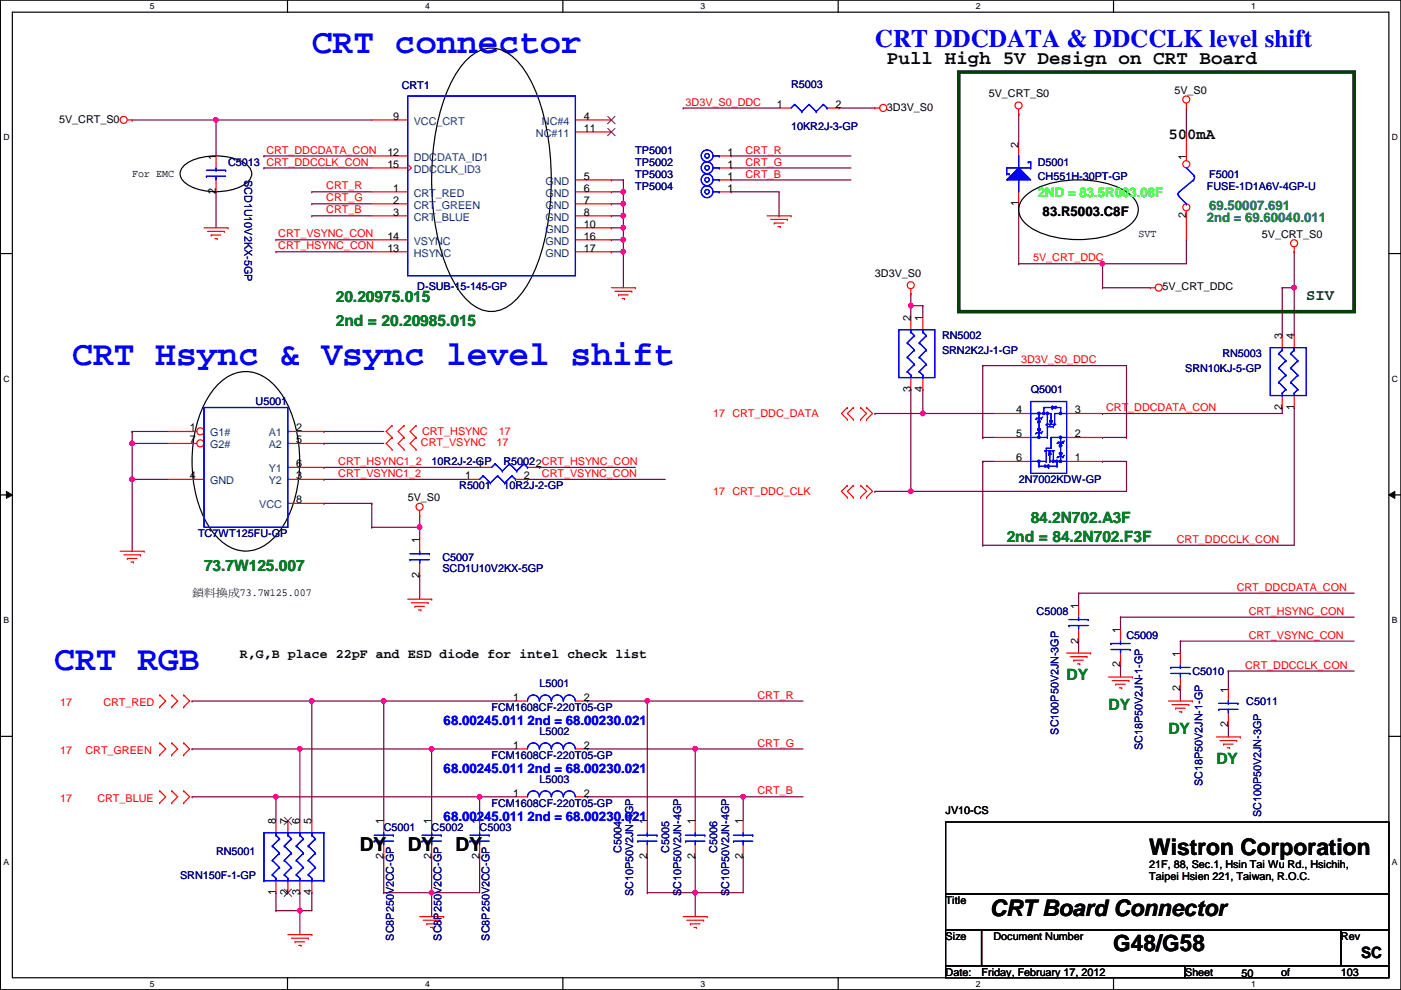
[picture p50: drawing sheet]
<svg xmlns="http://www.w3.org/2000/svg" width="297mm" height="210mm" viewBox="0 0 297 210" stroke-linecap="round" stroke-linejoin="round" font-family="sans-serif">
<defs><g id="words">
<g font-size="7.4" fill="#00f">
<text x="66.1" y="11.3">CRT connector</text>
<text x="15.3" y="77.3">CRT Hsync &amp; Vsync level shift</text>
<text x="11.5" y="142.1">CRT RGB</text>
</g>
<text font-size="5.3" fill="#00f" x="185.5" y="10">CRT DDCDATA &amp; DDCCLK level shift</text>
<g font-size="4.8">
<text x="243.7" y="181.3">Wistron Corporation</text>
<text x="209.9" y="194.2">CRT Board Connector</text>
<text x="236" y="201.6">G48/G58</text>
</g>
<g font-size="4.1">
<text x="188" y="13.6">Pull High 5V Design on CRT Board</text>
<text x="76.3" y="180.3">DY</text>
<text x="86.4" y="180.3">DY</text>
<text x="96.6" y="180.3">DY</text>
</g>
<g font-size="3.3">
<text x="247.7" y="29.4">500mA</text>
<text x="288.6" y="203">SC</text>
</g>
<g font-size="3.3" fill="#008000">
<text x="71.2" y="64.1">20.20975.015</text>
<text x="71.2" y="69.2">2nd = 20.20985.015</text>
<text x="218.5" y="110.8">84.2N702.A3F</text>
<text x="213.4" y="114.9">2nd = 84.2N702.F3F</text>
<text x="43.3" y="121">73.7W125.007</text>
<text x="226.1" y="144.1">DY</text>
<text x="235" y="150.5">DY</text>
<text x="247.7" y="155.5">DY</text>
<text x="257.9" y="161.9">DY</text>
</g>
<text font-size="3.3" fill="#004000" x="276.9" y="63.7">SIV</text>
<text font-size="2.8" fill="#0f0" x="220" y="41.8">2ND = 83.5R003.08F</text>
<g font-size="2.8">
<text x="221.1" y="45.8">83.R5003.C8F</text>
<text x="50.9" y="139.5">R,G,B place 22pF and ESD diode for intel check list</text>
</g>
<g font-size="2.8" fill="#008080">
<text x="255.9" y="47.1">2nd = 69.60040.011</text>
<text x="256.4" y="44.6">69.50007.691</text>
</g>
<g font-size="2.8" fill="#00f">
<text x="94.1" y="153.8">68.00245.011 2nd = 68.00230.021</text>
<text x="94.1" y="164">68.00245.011 2nd = 68.00230.021</text>
<text x="94.1" y="174.1">68.00245.011 2nd = 68.00230.021</text>
</g>
<g font-size="2.3" fill="#000080">
<text x="85.2" y="18.9">CRT1</text>
<text x="167.7" y="18.6">R5003</text>
<text x="167.7" y="27.5">10KR2J-3-GP</text>
<text x="48.3" y="35.1">C5013 CRT_DDCCLK_CON</text>
<text x="134.7" y="35.1">TP5002</text>
<text x="134.7" y="32.6">TP5001</text>
<text x="220" y="35.1">D5001</text>
<text x="51.8" y="38.1" transform="rotate(90 51.8 38.1)">SCD1U10V2KX-5GP</text>
<text x="134.7" y="37.7">TP5003</text>
<text x="134.7" y="40.2">TP5004</text>
<text x="220" y="38.2">CH551H-30PT-GP</text>
<text x="255.9" y="40.2">FUSE-1D1A6V-4GP-U</text>
<text x="256.4" y="37.7">F5001</text>
<text x="88.5" y="61.6">D-SUB-15-145-GP</text>
<text x="199.7" y="72">RN5002</text>
<text x="199.7" y="75">SRN2K2J-1-GP</text>
<text x="259.2" y="75.8">RN5003</text>
<text x="218.5" y="83.4">Q5001</text>
<text x="251.3" y="78.8">SRN10KJ-5-GP</text>
<text x="54.2" y="85.9">U5001</text>
<text x="91.5" y="98.6">10R2J-2-GP</text>
<text x="106.8" y="98.6">R50022CRT_HSYNC_CON</text>
<text x="97.4" y="103.7">R5001</text>
<text x="106.8" y="103.7">10R2J-2-GP</text>
<text x="216" y="102.4">2N7002KDW-GP</text>
<text x="42" y="113.9">TC7WT125FU-GP</text>
<text x="93.8" y="119">C5007</text>
<text x="93.8" y="121.2">SCD1U10V2KX-5GP</text>
<text x="219.8" y="130.4">C5008</text>
<text x="238.8" y="135.5">C5009</text>
<text x="252.8" y="143.1">C5010</text>
<text x="114.4" y="145.6">L5001</text>
<text x="264.2" y="149.4">C5011</text>
<text x="104.2" y="150.7">FCM1608CF-220T05-GP</text>
<text x="114.4" y="155.8">L5002</text>
<text x="224.4" y="155.7" transform="rotate(-90 224.4 155.7)">SC100P50V2JN-3GP</text>
<text x="104.2" y="160.9">FCM1608CF-220T05-GP</text>
<text x="242.2" y="159" transform="rotate(-90 242.2 159)">SC18P50V2JN-1-GP</text>
<text x="114.4" y="165.9">L5003</text>
<text x="254.9" y="166.7" transform="rotate(-90 254.9 166.7)">SC18P50V2JN-1-GP</text>
<text x="104.2" y="171">FCM1608CF-220T05-GP</text>
<text x="267.4" y="173.3" transform="rotate(-90 267.4 173.3)">SC100P50V2JN-3GP</text>
<text x="81.4" y="176.1">C5001</text>
<text x="91.5" y="176.1">C5002</text>
<text x="101.7" y="176.1">C5003</text>
<text x="45.8" y="181.2">RN5001</text>
<text x="131.7" y="180.9" transform="rotate(-90 131.7 180.9)">C5004</text>
<text x="141.9" y="180.9" transform="rotate(-90 141.9 180.9)">C5005</text>
<text x="152.1" y="180.9" transform="rotate(-90 152.1 180.9)">C5006</text>
<text x="38.2" y="186.3">SRN150F-1-GP</text>
<text x="134.3" y="190" transform="rotate(-90 134.3 190)">SC10P50V2JN-4GP</text>
<text x="144.4" y="190" transform="rotate(-90 144.4 190)">SC10P50V2JN-4GP</text>
<text x="154.6" y="190" transform="rotate(-90 154.6 190)">SC10P50V2JN-4GP</text>
<text x="83.5" y="199.4" transform="rotate(-90 83.5 199.4)">SC8P250V2CC-GP</text>
<text x="93.6" y="199.4" transform="rotate(-90 93.6 199.4)">SC8P250V2CC-GP</text>
<text x="103.8" y="199.4" transform="rotate(-90 103.8 199.4)">SC8P250V2CC-GP</text>
</g>
<g font-size="2.3" fill="#f00">
<text x="145.4" y="22.4">3D3V_S0_DDC</text>
<text x="56.5" y="32.6">CRT_DDCDATA_CON</text>
<text x="158.1" y="32.6">CRT_R</text>
<text x="158.1" y="35.1">CRT_G</text>
<text x="69.2" y="40.2">CRT_R</text>
<text x="158.1" y="37.6">CRT_B</text>
<text x="69.2" y="42.7">CRT_G</text>
<text x="69.2" y="45.3">CRT_B</text>
<text x="59" y="50.3">CRT_VSYNC_CON</text>
<text x="59" y="52.9">CRT_HSYNC_CON</text>
<text x="219" y="55.4">5V_CRT_DDC</text>
<text x="216.5" y="77">3D3V_S0_DDC</text>
<text x="151.2" y="88.5">17 CRT_DDC_DATA</text>
<text x="234.5" y="87.2">CRT_DDCDATA_CON</text>
<text x="89.2" y="94.6">CRT_VSYNC</text>
<text x="89.5" y="92.3">CRT_HSYNC</text>
<text x="105.2" y="94.6">17</text>
<text x="105.7" y="92.3">17</text>
<text x="71.7" y="98.6">CRT_HSYNC1_2</text>
<text x="71.7" y="101.1">CRT_VSYNC1_2</text>
<text x="114.9" y="101.1">CRT_VSYNC_CON</text>
<text x="151.2" y="105">17 CRT_DDC_CLK</text>
<text x="249.5" y="115.1">CRT_DDCCLK_CON</text>
<text x="262.2" y="125.3">CRT_DDCDATA_CON</text>
<text x="264.7" y="130.3">CRT_HSYNC_CON</text>
<text x="264.7" y="135.4">CRT_VSYNC_CON</text>
<text x="264" y="141.8">CRT_DDCCLK_CON</text>
<text x="12.8" y="149.7">17</text>
<text x="21.9" y="149.7">CRT_RED</text>
<text x="160.6" y="148.1">CRT_R</text>
<text x="12.8" y="159.9">17</text>
<text x="18.1" y="159.9">CRT_GREEN</text>
<text x="160.6" y="158.3">CRT_G</text>
<text x="12.8" y="170">17</text>
<text x="20.7" y="170">CRT_BLUE</text>
<text x="160.6" y="168.4">CRT_B</text>
</g>
<g font-size="2.3">
<text x="164.7" y="22.9">1</text>
<text x="177.1" y="22.9">2</text>
<text x="188" y="23.5">3D3V_S0</text>
<text x="209.6" y="20.7">5V_CRT_S0</text>
<text x="249" y="19.9">5V_S0</text>
<text x="12.5" y="26">5V_CRT_S0</text>
<text x="83.4" y="25.4">9</text>
<text x="123.8" y="25.4">4</text>
<text x="123.8" y="27.9">11</text>
<text x="45.8" y="33.8" transform="rotate(-90 45.8 33.8)">1</text>
<text x="82.1" y="33">12</text>
<text x="82.1" y="35.6">15</text>
<text x="154.3" y="35.6">1</text>
<text x="154.3" y="33">1</text>
<text x="215.9" y="31.3" transform="rotate(-90 215.9 31.3)">2</text>
<text x="251.5" y="33.8" transform="rotate(-90 251.5 33.8)">1</text>
<text x="28" y="37.5">For EMC</text>
<text x="45.8" y="41.2" transform="rotate(-90 45.8 41.2)">2</text>
<text x="83.4" y="40.6">1</text>
<text x="123.8" y="38.1">5</text>
<text x="123.8" y="40.6">6</text>
<text x="154.3" y="38.1">1</text>
<text x="154.3" y="40.6">1</text>
<text x="83.4" y="43.2">2</text>
<text x="83.4" y="45.7">3</text>
<text x="123.8" y="43.2">7</text>
<text x="123.8" y="45.7">8</text>
<text x="215.9" y="43.7" transform="rotate(-90 215.9 43.7)">1</text>
<text x="251.5" y="46.3" transform="rotate(-90 251.5 46.3)">2</text>
<text x="82.1" y="50.8">14</text>
<text x="82.1" y="53.3">13</text>
<text x="123.8" y="48.3">10</text>
<text x="123.8" y="50.8">16</text>
<text x="123.8" y="53.3">17</text>
<text x="241.4" y="50.2">SVT</text>
<text x="267.5" y="50.4">5V_CRT_S0</text>
<text x="185.5" y="58.8">3D3V_S0</text>
<text x="246.5" y="61.6">5V_CRT_DDC</text>
<text x="193.1" y="68.1" transform="rotate(-90 193.1 68.1)">2</text>
<text x="195.6" y="68.1" transform="rotate(-90 195.6 68.1)">1</text>
<text x="271.8" y="71.9" transform="rotate(-90 271.8 71.9)">3</text>
<text x="274.4" y="71.9" transform="rotate(-90 274.4 71.9)">4</text>
<text x="193.1" y="83.1" transform="rotate(-90 193.1 83.1)">3</text>
<text x="195.6" y="83.1" transform="rotate(-90 195.6 83.1)">4</text>
<text x="215.5" y="87.6">4</text>
<text x="227.9" y="87.6">3</text>
<text x="271.8" y="86.9" transform="rotate(-90 271.8 86.9)">2</text>
<text x="274.4" y="86.9" transform="rotate(-90 274.4 86.9)">1</text>
<text x="40.2" y="91.4">1</text>
<text x="40.2" y="94">7</text>
<text x="62.8" y="91.4">2</text>
<text x="62.8" y="94">5</text>
<text x="215.5" y="92.7">5</text>
<text x="227.9" y="92.7">2</text>
<text x="40.2" y="101.6">4</text>
<text x="62.8" y="101.6">3</text>
<text x="62.8" y="99.1">6</text>
<text x="98.6" y="101.6">1</text>
<text x="101.2" y="99.1">1</text>
<text x="111.1" y="101.6">2</text>
<text x="215.5" y="97.8">6</text>
<text x="227.9" y="97.8">1</text>
<text x="62.8" y="106.7">8</text>
<text x="86.4" y="106.3">5V_S0</text>
<text x="88.9" y="115.1" transform="rotate(-90 88.9 115.1)">1</text>
<text x="88.9" y="122.5" transform="rotate(-90 88.9 122.5)">2</text>
<text x="40.7" y="126.4">鎖鎖鎖鎖73.7W125.007</text>
<text x="228.6" y="129.1" transform="rotate(-90 228.6 129.1)">1</text>
<text x="228.6" y="136.4" transform="rotate(-90 228.6 136.4)">2</text>
<text x="237.5" y="134.2" transform="rotate(-90 237.5 134.2)">1</text>
<text x="237.5" y="141.5" transform="rotate(-90 237.5 141.5)">2</text>
<text x="250.2" y="139.2" transform="rotate(-90 250.2 139.2)">1</text>
<text x="108.8" y="148.6">1</text>
<text x="123.8" y="148.6">2</text>
<text x="250.2" y="146.6" transform="rotate(-90 250.2 146.6)">2</text>
<text x="260.4" y="146.9" transform="rotate(-90 260.4 146.9)">1</text>
<text x="260.4" y="154.2" transform="rotate(-90 260.4 154.2)">2</text>
<text x="108.8" y="158.7">1</text>
<text x="123.8" y="158.7">2</text>
<text x="108.8" y="168.9">1</text>
<text x="123.8" y="168.9">2</text>
<text x="200.5" y="172.6">JV10-CS</text>
<text x="58.5" y="174.8" transform="rotate(-90 58.5 174.8)">8</text>
<text x="61" y="174.8" transform="rotate(-90 61 174.8)">7</text>
<text x="63.5" y="174.8" transform="rotate(-90 63.5 174.8)">6</text>
<text x="66.1" y="174.8" transform="rotate(-90 66.1 174.8)">5</text>
<text x="81.3" y="174.8" transform="rotate(-90 81.3 174.8)">1</text>
<text x="91.5" y="174.8" transform="rotate(-90 91.5 174.8)">1</text>
<text x="101.6" y="174.8" transform="rotate(-90 101.6 174.8)">1</text>
<text x="137.2" y="174.8" transform="rotate(-90 137.2 174.8)">1</text>
<text x="147.4" y="174.8" transform="rotate(-90 147.4 174.8)">1</text>
<text x="157.5" y="174.8" transform="rotate(-90 157.5 174.8)">1</text>
<text x="81.3" y="182.2" transform="rotate(-90 81.3 182.2)">2</text>
<text x="91.5" y="182.2" transform="rotate(-90 91.5 182.2)">2</text>
<text x="101.6" y="182.2" transform="rotate(-90 101.6 182.2)">2</text>
<text x="137.2" y="182.2" transform="rotate(-90 137.2 182.2)">2</text>
<text x="147.4" y="182.2" transform="rotate(-90 147.4 182.2)">2</text>
<text x="157.5" y="182.2" transform="rotate(-90 157.5 182.2)">2</text>
<text x="243.7" y="184">21F, 88, Sec.1, Hsin Tai Wu Rd., Hsichih,</text>
<text x="58.5" y="189.8" transform="rotate(-90 58.5 189.8)">1</text>
<text x="61" y="189.8" transform="rotate(-90 61 189.8)">2</text>
<text x="63.5" y="189.8" transform="rotate(-90 63.5 189.8)">3</text>
<text x="66.1" y="189.8" transform="rotate(-90 66.1 189.8)">4</text>
<text x="200.5" y="191.6">Title</text>
<text x="243.7" y="186.6">Taipei Hsien 221, Taiwan, R.O.C.</text>
<text x="200.5" y="199.2">Size</text>
<text x="210.6" y="199.2">Document Number</text>
<text x="284.3" y="199.2">Rev</text>
<text x="200.5" y="206.8">Date:</text>
<text x="208.1" y="206.8">Friday, February 17, 2012</text>
<text x="251.3" y="206.8">Sheet</text>
<text x="263.2" y="207.1">50</text>
<text x="271.6" y="206.8">of</text>
<text x="284.3" y="206.8">103</text>
</g>
<g font-size="2.3" fill="#004080">
<text x="87.7" y="26.5">VCC_CRT</text>
<text x="113.6" y="29">NC#11</text>
<text x="114.9" y="26.5">NC#4</text>
<text x="87.7" y="34.1">DDCDATA_ID1</text>
<text x="87.7" y="41.7">CRT_RED</text>
<text x="87.7" y="36.7">DDCCLK_ID3</text>
<text x="115.7" y="39.2">GND</text>
<text x="115.7" y="41.7">GND</text>
<text x="87.7" y="44.3">CRT_GREEN</text>
<text x="87.7" y="46.8">CRT_BLUE</text>
<text x="115.7" y="44.3">GND</text>
<text x="115.7" y="46.8">GND</text>
<text x="87.7" y="51.9">VSYNC</text>
<text x="115.7" y="49.4">GND</text>
<text x="115.7" y="51.9">GND</text>
<text x="87.7" y="54.4">HSYNC</text>
<text x="115.7" y="54.4">GND</text>
<text x="44.5" y="92.5">G1#</text>
<text x="44.5" y="95.1">G2#</text>
<text x="57" y="92.5">A1</text>
<text x="57" y="95.1">A2</text>
<text x="57" y="100.2">Y1</text>
<text x="44.5" y="102.7">GND</text>
<text x="54.9" y="107.8">VCC</text>
<text x="57" y="102.7">Y2</text>
</g>
<g font-size="1.8">
<text x="31.8" y="1.9">5</text>
<text x="90.1" y="1.9">4</text>
<text x="148.5" y="1.9">3</text>
<text x="206.9" y="1.9">2</text>
<text x="265.3" y="1.9">1</text>
<text x=".7" y="29.8">D</text>
<text x="295.1" y="29.8">D</text>
<text x=".7" y="80.9">C</text>
<text x="295.1" y="80.9">C</text>
<text x=".7" y="132.1">B</text>
<text x="295.1" y="132.1">B</text>
<text x=".7" y="183.3">A</text>
<text x="295.1" y="183.3">A</text>
<text x="31.8" y="209.2">5</text>
<text x="90.1" y="209.2">4</text>
<text x="148.5" y="209.2">3</text>
<text x="206.9" y="209.2">2</text>
<text x="265.3" y="209.2">1</text>
</g>
</g></defs>
<path d="M.1 0h296.9v209.8h-296.9zM2.6 2.6h291.9v204.7h-291.9z" fill="none" stroke="#000" stroke-width=".25"/>
<g fill="#fff">
<path d="M31.8 .3h1v2h-1z"/>
<path d="M31.8 207.6h1v1.9h-1z"/>
</g>
<path d="M61 0v2.6M61 207.3v2.5" fill="none" stroke="#000" stroke-width=".25"/>
<g fill="#fff">
<path d="M90.1 .3h1v2h-1z"/>
<path d="M90.1 207.6h1v1.9h-1z"/>
</g>
<path d="M119.3 0v2.6M119.3 207.3v2.5" fill="none" stroke="#000" stroke-width=".25"/>
<g fill="#fff">
<path d="M148.5 .3h1v2h-1z"/>
<path d="M148.5 207.6h1v1.9h-1z"/>
</g>
<path d="M177.7 0v2.6M177.7 207.3v2.5" fill="none" stroke="#000" stroke-width=".25"/>
<g fill="#fff">
<path d="M206.9 .3h1v2h-1z"/>
<path d="M206.9 207.6h1v1.9h-1z"/>
</g>
<path d="M236.1 0v2.6M236.1 207.3v2.5" fill="none" stroke="#000" stroke-width=".25"/>
<g fill="#fff">
<path d="M265.3 .3h.9v2h-.9z"/>
<path d="M265.3 207.6h.9v1.9h-.9z"/>
<path d="M.7 28.2h1.3v1.9h-1.3z"/>
<path d="M295.1 28.2h1.3v1.9h-1.3z"/>
<path d="M.7 79.3h1.3v2h-1.3z"/>
<path d="M295.1 79.3h1.3v2h-1.3z"/>
</g>
<path d="M.1 53.8h2.5M294.5 53.8h2.5" fill="none" stroke="#000" stroke-width=".25"/>
<g fill="#fff">
<path d="M.7 130.5h1.2v2h-1.2z"/>
<path d="M295.1 130.5h1.2v2h-1.2z"/>
</g>
<path d="M.1 104.9h2.5M294.5 104.9h2.5" fill="none" stroke="#000" stroke-width=".25"/>
<path d="M1.4 104.2l1.2 .7-1.2 .8zM294.5 104.9l1.2-.7v1.5z" fill="#000"/>
<path d="M1.4 104.2l1.2 .7-1.2 .8zM294.5 104.9l1.2-.7v1.5z" fill="none" stroke="#000" stroke-width=".21"/>
<g fill="#fff">
<path d="M.7 181.7h1.2v2h-1.2z"/>
<path d="M295.1 181.7h1.2v2h-1.2z"/>
</g>
<path d="M.1 156.1h2.5M294.5 156.1h2.5" fill="none" stroke="#000" stroke-width=".25"/>
<path d="M129.6 38.1h.1M129.6 38.1h2.6M132.2 38.1h.1M132.2 38.1v2.6M132.2 53.4h.1M132.2 53.4v7.6M216 43.2h.1M216 43.2v12.7" fill="none" stroke="#800040" stroke-width=".25"/>
<circle cx="132.1" cy="53.4" r=".49" fill="#f0f"/>
<circle cx="132.1" cy="53.4" r=".49" fill="none" stroke="#f0f" stroke-width=".25"/>
<g fill="none" stroke="#800040" stroke-width=".25">
<path d="M45.8 25.4h.1M45.8 25.4v7.7M45.8 25.4h33M45.8 40.7h.1M45.8 40.7v7.6M66.1 40.7h.1M66.1 43.2h.1M66.1 45.8h.1M66.1 40.7h12.7M66.1 43.2h12.7M66.1 45.8h12.7M129.6 40.7h.1"/>
<path d="M129.6 40.7h2.6"/>
</g>
<circle cx="45.8" cy="25.4" r=".49" fill="#f0f"/>
<circle cx="45.8" cy="25.4" r=".49" fill="none" stroke="#f0f" stroke-width=".25"/>
<g fill="none" stroke="#800040" stroke-width=".25">
<path d="M28 25.4h.1M28 25.4h17.8M56 33.1h.1M56 35.6h.1M56 33.1h22.8M56 35.6h22.8M58.5 50.8h.1M58.5 53.4h.1M58.5 50.8h20.3M58.5 53.4h20.3M129.6 43.2h.1M132.2 40.7h.1"/>
<path d="M132.2 40.7v2.5h-2.6"/>
</g>
<circle cx="132.1" cy="40.7" r=".49" fill="#f0f"/>
<circle cx="132.1" cy="40.7" r=".49" fill="none" stroke="#f0f" stroke-width=".25"/>
<path d="M132.2 43.2h.1M132.2 43.2v2.6" fill="none" stroke="#800040" stroke-width=".25"/>
<circle cx="132.1" cy="45.7" r=".49" fill="#f0f"/>
<circle cx="132.1" cy="45.7" r=".49" fill="none" stroke="#f0f" stroke-width=".25"/>
<circle cx="132.1" cy="43.2" r=".49" fill="#f0f"/>
<circle cx="132.1" cy="43.2" r=".49" fill="none" stroke="#f0f" stroke-width=".25"/>
<path d="M129.6 45.8h.1M129.6 48.3h.1M129.6 45.8h2.6M129.6 48.3h2.6" fill="none" stroke="#800040" stroke-width=".25"/>
<circle cx="132.1" cy="48.3" r=".49" fill="#f0f"/>
<circle cx="132.1" cy="48.3" r=".49" fill="none" stroke="#f0f" stroke-width=".25"/>
<path d="M129.6 50.8h.1M129.6 53.4h.1M129.6 50.8h2.6M132.2 45.8h.1M132.2 48.3h.1M132.2 50.8h.1M132.2 45.8v7.6h-2.6" fill="none" stroke="#800040" stroke-width=".25"/>
<circle cx="132.1" cy="50.8" r=".49" fill="#f0f"/>
<circle cx="132.1" cy="50.8" r=".49" fill="none" stroke="#f0f" stroke-width=".25"/>
<path d="M177.9 22.9h.1M177.9 22.9h7.6M89 111.8h.1M89 111.8v2.5" fill="none" stroke="#800040" stroke-width=".25"/>
<circle cx="89" cy="111.8" r=".49" fill="#f0f"/>
<circle cx="89" cy="111.8" r=".49" fill="none" stroke="#f0f" stroke-width=".25"/>
<path d="M144.9 22.9h.1M144.9 22.9h20.3M91.5 189.3h.1M91.5 189.3h10.2" fill="none" stroke="#800040" stroke-width=".25"/>
<circle cx="91.5" cy="189.2" r=".49" fill="#f0f"/>
<circle cx="91.5" cy="189.2" r=".49" fill="none" stroke="#f0f" stroke-width=".25"/>
<path d="M63.6 158.8h.1M63.6 158.8h27.9M63.6 193.1h.1M63.6 193.1v5.1M91.5 189.3h.1M91.5 189.3v5.1M101.7 181.7h.1M101.7 181.7v7.6M137.2 189.3h.1M137.2 189.3h20.4M147.4 189.3h.1" fill="none" stroke="#800040" stroke-width=".25"/>
<circle cx="63.6" cy="193.1" r=".49" fill="#f0f"/>
<circle cx="63.6" cy="193.1" r=".49" fill="none" stroke="#f0f" stroke-width=".25"/>
<path d="M81.4 148.6h.1M81.4 148.6h27.9M101.7 169h.1M101.7 169v5M66.1 189.3h.1M66.1 189.3v3.8" fill="none" stroke="#800040" stroke-width=".25"/>
<circle cx="81.3" cy="148.6" r=".49" fill="#f0f"/>
<circle cx="81.3" cy="148.6" r=".49" fill="none" stroke="#f0f" stroke-width=".25"/>
<path d="M81.4 148.6h.1M81.4 148.6v25.4M101.7 169h.1M101.7 169h7.6" fill="none" stroke="#800040" stroke-width=".25"/>
<circle cx="101.7" cy="168.9" r=".49" fill="#f0f"/>
<circle cx="101.7" cy="168.9" r=".49" fill="none" stroke="#f0f" stroke-width=".25"/>
<path d="M66.1 148.6h.1M66.1 148.6h15.3M147.4 189.3h.1M147.4 189.3v5.1" fill="none" stroke="#800040" stroke-width=".25"/>
<circle cx="147.4" cy="189.2" r=".49" fill="#f0f"/>
<circle cx="147.4" cy="189.2" r=".49" fill="none" stroke="#f0f" stroke-width=".25"/>
<path d="M137.2 148.6h.1M137.2 148.6h33.1M147.4 181.7h.1M147.4 181.7v7.6" fill="none" stroke="#800040" stroke-width=".25"/>
<circle cx="137.2" cy="148.6" r=".49" fill="#f0f"/>
<circle cx="137.2" cy="148.6" r=".49" fill="none" stroke="#f0f" stroke-width=".25"/>
<path d="M124.5 158.8h.1M124.5 158.8h45.8M147.4 158.8h.1M157.6 169h.1M157.6 169v5M157.6 181.7h.1M157.6 181.7v7.6" fill="none" stroke="#800040" stroke-width=".25"/>
<circle cx="147.4" cy="158.8" r=".49" fill="#f0f"/>
<circle cx="147.4" cy="158.8" r=".49" fill="none" stroke="#f0f" stroke-width=".25"/>
<path d="M40.7 158.8h.1M40.7 158.8h22.9" fill="none" stroke="#800040" stroke-width=".25"/>
<circle cx="63.6" cy="158.8" r=".49" fill="#f0f"/>
<circle cx="63.6" cy="158.8" r=".49" fill="none" stroke="#f0f" stroke-width=".25"/>
<path d="M91.5 158.8h.1M91.5 158.8h17.8M137.2 148.6h.1M137.2 148.6v25.4" fill="none" stroke="#800040" stroke-width=".25"/>
<circle cx="91.5" cy="158.8" r=".49" fill="#f0f"/>
<circle cx="91.5" cy="158.8" r=".49" fill="none" stroke="#f0f" stroke-width=".25"/>
<g fill="none" stroke="#800040" stroke-width=".25">
<path d="M63.6 158.8h.1M63.6 158.8v15.2M91.5 158.8h.1M91.5 158.8v15.2M124.5 148.6h.1M124.5 148.6h12.7M147.4 158.8h.1M147.4 158.8v15.2M124.5 169h.1M124.5 169h33.1M81.4 181.7h.1M81.4 181.7v7.6"/>
<path d="M137.2 181.7h.1M137.2 181.7v7.6"/>
</g>
<circle cx="157.5" cy="168.9" r=".49" fill="#f0f"/>
<circle cx="157.5" cy="168.9" r=".49" fill="none" stroke="#f0f" stroke-width=".25"/>
<g fill="none" stroke="#800040" stroke-width=".25">
<path d="M193.1 62.3h.1M193.1 64.8h.1M193.1 62.3v5.1M193.1 64.8h2.6M195.7 64.8h.1M195.7 64.8v2.6M208.4 77.5h.1M208.4 77.5h30.4M208.4 77.5v15.3M208.4 92.8h.1M208.4 97.8h.1M208.4 92.8h2.5"/>
<path d="M208.4 97.8h2.5M233.8 97.8h.1M233.8 97.8h5M157.6 169h.1M157.6 169h12.7"/>
</g>
<circle cx="193.1" cy="64.8" r=".49" fill="#f0f"/>
<circle cx="193.1" cy="64.8" r=".49" fill="none" stroke="#f0f" stroke-width=".25"/>
<g fill="none" stroke="#800040" stroke-width=".25">
<path d="M238.8 77.5v15.3M208.4 97.8h.1M208.4 97.8v17.8M233.8 92.8h.1M233.8 87.7h.1M233.8 92.8h5M233.8 87.7h38.1M238.8 92.8h.1M208.4 115.6h.1M208.4 115.6h66M40.7 148.6h.1M40.7 148.6h25.4"/>
<path d="M66.1 148.6h.1M66.1 148.6v25.4"/>
</g>
<circle cx="66.1" cy="148.6" r=".49" fill="#f0f"/>
<circle cx="66.1" cy="148.6" r=".49" fill="none" stroke="#f0f" stroke-width=".25"/>
<path d="M238.8 97.8h.1M238.8 97.8v6.4M58.5 169h.1M58.5 169h43.2" fill="none" stroke="#800040" stroke-width=".25"/>
<circle cx="58.5" cy="168.9" r=".49" fill="#f0f"/>
<circle cx="58.5" cy="168.9" r=".49" fill="none" stroke="#f0f" stroke-width=".25"/>
<g fill="none" stroke="#800040" stroke-width=".25">
<path d="M274.4 61h.1M274.4 61v10.2M228.7 125.8h.1M228.7 135.9h.1M228.7 125.8h58.4M228.7 125.8v2.5M228.7 135.9v2.6M237.6 130.9h.1M237.6 130.9v2.5M237.6 130.9h49.5M250.3 135.9h.1M250.3 135.9h36.8"/>
<path d="M250.3 135.9v2.6M237.6 141h.1M237.6 141v2.6M250.3 146.1h.1M250.3 146.1v2.5M260.4 142.3h.1M260.4 153.7h.1M260.4 142.3v3.8M260.4 153.7v2.6M260.4 142.3h26.7M63.6 193.1h.1M63.6 193.1h2.5"/>
<path d="M81.4 189.3h.1M91.5 181.7h.1M91.5 181.7v7.6h-10.1"/>
</g>
<circle cx="274.4" cy="61" r=".49" fill="#f0f"/>
<circle cx="274.4" cy="61" r=".49" fill="none" stroke="#f0f" stroke-width=".25"/>
<path d="M271.9 61h.1M271.9 61v10.2M271.9 61h2.5M271.9 86.4h.1M271.9 86.4v1.3M274.4 86.4h.1M274.4 86.4v29.2M193.1 104.2h.1M193.1 104.2h45.7" fill="none" stroke="#800040" stroke-width=".25"/>
<circle cx="193.1" cy="104.2" r=".49" fill="#f0f"/>
<circle cx="193.1" cy="104.2" r=".49" fill="none" stroke="#f0f" stroke-width=".25"/>
<path d="M195.7 82.6h.1M195.7 87.7h.1M195.7 82.6v5.1M195.7 87.7h15.2" fill="none" stroke="#800040" stroke-width=".25"/>
<circle cx="195.6" cy="87.6" r=".49" fill="#f0f"/>
<circle cx="195.6" cy="87.6" r=".49" fill="none" stroke="#f0f" stroke-width=".25"/>
<g fill="none" stroke="#800040" stroke-width=".25">
<path d="M155 38.1h.1M155 33.1h.1M155 35.6h.1M155 38.1h25.4M155 33.1h25.4M155 35.6h25.4M155 40.7h.1M155 40.7h10.2v5.1M165.2 45.8h.1M28 91.5h.1M28 94h.1M28 94h7.6"/>
<path d="M28 91.5h7.6M28 91.5v2.5M68.7 99.1h.1M68.7 94h.1M68.7 99.1h33M68.7 94h12.7M114.4 99.1h.1M114.4 99.1h20.3M185.5 87.7h.1M185.5 87.7h10.2M193.1 82.6h.1M193.1 82.6v21.6h-7.6"/>
<path d="M28 101.6h.1M28 101.6h7.6M28 101.6v15.3M68.7 101.6h.1M68.7 101.6h30.4M111.8 101.6h.1M111.8 101.6h29.3M185.5 104.2h.1M89 122h.1M89 122v5"/>
</g>
<circle cx="28" cy="101.6" r=".49" fill="#f0f"/>
<circle cx="28" cy="101.6" r=".49" fill="none" stroke="#f0f" stroke-width=".25"/>
<path d="M28 94h.1M28 94v7.6M68.7 106.7h.1M68.7 106.7h10.1M78.8 106.7h.1M78.8 111.8h.1M78.8 106.7v5.1M89 109.3h.1M89 109.3v2.5h-10.2" fill="none" stroke="#800040" stroke-width=".25"/>
<circle cx="28" cy="94" r=".49" fill="#f0f"/>
<circle cx="28" cy="94" r=".49" fill="none" stroke="#f0f" stroke-width=".25"/>
<g fill="none" stroke="#800040" stroke-width=".25">
<path d="M216 24.2h.1M216 24.2v6.3M233.8 55.9h.1M251.5 50.8h.1M251.5 50.8v5.1h-17.7M68.7 91.5h.1M68.7 91.5h12.7M40.7 169h.1M40.7 169h17.8M58.5 169h.1M58.5 169v5M58.5 189.3h.1"/>
<path d="M58.5 193.1h.1M58.5 189.3v3.8M63.6 189.3h.1M63.6 189.3v3.8h-5.1"/>
</g>
<circle cx="233.7" cy="55.9" r=".49" fill="#f0f"/>
<circle cx="233.7" cy="55.9" r=".49" fill="none" stroke="#f0f" stroke-width=".25"/>
<path d="M251.5 28h.1M251.5 22.9v5.1M216 55.9h.1M216 55.9h17.8M233.8 55.9h.1M233.8 55.9v5.1M274.4 53.4h.1M274.4 53.4v7.6M233.8 61h.1M233.8 61h10.1" fill="none" stroke="#800040" stroke-width=".25"/>
<g fill="none" stroke="#f00" stroke-width=".25">
<path d="M27 25.4h1M28 25.4h.1M152.5 38.1h2.5M185.5 22.9h.1M185.5 22.9h1M216 24.2h.1M216 23.2v1M251.5 22.9h.1M251.5 21.9v1M43.3 48.3h5M44 49.1h3.6M44.8 49.8h.1"/>
<path d="M44.8 49.8h2M45.5 50.6h.6M46.1 50.6h.1M47.6 49.1h.1M48.3 48.3h.1M162.6 45.8h5.1M163.4 46.5h3.6M164.2 47.3h.1M164.2 47.3h2M164.9 48h.5M165.4 48h.1M167 46.5h.1"/>
<path d="M167.7 45.8h.1M274.4 53.4h.1M274.4 52.4v1M129.6 61h5.1M130.4 61.8h3.5M131.1 62.5h.1M131.1 62.5h2.1M131.9 63.3h.5M132.4 63.3h.1M133.9 61.8h.1M134.7 61h.1M193.1 62.3h.1"/>
<path d="M193.1 61.3v1M243.9 61h.1M243.9 61h1M83.1 90.2h.1M83.1 92.8h.1M83.1 95.3h.1M83.1 92.8l-1.2 1.2 1.2 1.3M83.1 90.2l-1.2 1.3 1.2 1.3M85.7 92.8h.1M85.7 90.2h.1M85.7 95.3h.1M85.7 90.2l-1.3 1.3 1.3 1.3"/>
<path d="M85.7 92.8l-1.3 1.2 1.3 1.3M88.2 90.2h.1M88.2 92.8h.1M88.2 95.3h.1M88.2 92.8l-1.3 1.2 1.3 1.3M88.2 90.2l-1.3 1.3 1.3 1.3M101.7 99.1h2.5M111.8 99.1h2.6M179.7 88.9h.1M179.7 86.4h.1M179.7 86.4l-1.3 1.3 1.3 1.2M180.9 88.9h.1"/>
<path d="M180.9 86.4h.1M180.9 86.4l-1.2 1.3 1.2 1.2M182.5 86.4h.1M182.5 88.9h.1M182.5 86.4l1.2 1.3-1.2 1.2M183.7 88.9h.1M183.7 86.4h.1M183.7 86.4l1.3 1.3-1.3 1.2M25.5 116.9h5.1M26.2 117.6h3.6M27 118.4h.1M27 118.4h2"/>
<path d="M27.8 119.2h.5M28.3 119.2h.1M29.8 117.6h.1M30.6 116.9h.1M89 109.3h.1M89 108.2v1.1M89 114.3v2.6M89 119.4v2.6M179.7 105.5h.1M179.7 102.9h.1M179.7 102.9l-1.3 1.3 1.3 1.3M180.9 105.5h.1"/>
<path d="M180.9 102.9h.1M180.9 102.9l-1.2 1.3 1.2 1.3M182.5 102.9h.1M182.5 105.5h.1M182.5 102.9l1.2 1.3-1.2 1.3M183.7 105.5h.1M183.7 102.9h.1M183.7 102.9l1.3 1.3-1.3 1.3M86.4 127h5.1M87.2 127.8h3.6M88 128.6h.1M88 128.6h2"/>
<path d="M88.7 129.3h.5M89.2 129.3h.1M90.8 127.8h.1M91.5 127h.1M226.1 138.5h5.1M226.9 139.2h3.6M227.7 140h.1M227.7 140h2M228.7 128.3v2.6M228.7 133.4v2.5M230.5 139.2h.1M231.2 138.5h.1"/>
<path d="M33.9 149.9h.1M33.9 147.4h.1M33.9 157.5h.1M33.9 147.4l1.2 1.2-1.2 1.3M33.9 157.5l1.2 1.3-1.2 1.3M36.4 147.4h.1M36.4 149.9h.1M36.4 157.5h.1M36.4 147.4l1.3 1.2-1.3 1.3M36.4 157.5l1.3 1.3-1.3 1.3M38.9 149.9h.1M38.9 147.4h.1"/>
<path d="M38.9 157.5h.1M38.9 147.4l1.3 1.2-1.3 1.3M38.9 157.5l1.3 1.3-1.3 1.3M228.4 140.8h.5M228.9 140.8h.1M235 143.6h5.1M235.8 144.3h3.5M236.6 145.1h.1M236.6 145.1h2M237.3 145.8h.5M237.8 145.8h.1M239.3 144.3h.1"/>
<path d="M240.1 143.6h.1M247.7 148.6h5.1M248.5 149.4h3.5M249.3 150.2h.1M249.3 150.2h2M250 150.9h.5M250.5 150.9h.1M252 149.4h.1M252.8 148.6h.1M257.9 156.3h5.1M258.7 157h3.5M259.4 157.8h.1"/>
<path d="M259.4 157.8h2M260.2 158.5h.5M260.7 158.5h.1M262.2 157h.1M263 156.3h.1M33.9 160.1h.1M33.9 170.2h.1M33.9 167.7h.1M33.9 167.7l1.2 1.3-1.2 1.2M36.4 160.1h.1M36.4 167.7h.1M36.4 170.2h.1"/>
<path d="M36.4 167.7l1.3 1.3-1.3 1.2M38.9 160.1h.1M38.9 170.2h.1M38.9 167.7h.1M38.9 167.7l1.3 1.3-1.3 1.2M58.5 174v2.6M61 174v2.6M63.6 174v2.6M66.1 174v2.6M101.7 174v2.6M101.7 179.1v2.6M58.5 186.7v2.6"/>
<path d="M61 198.2h5.1M61 186.7v2.6M61.8 198.9h3.6M62.6 199.7h.1M62.6 199.7h2M63.6 186.7v2.6M65.4 198.9h.1M66.1 198.2h.1M66.1 186.7v2.6M89 194.4h5.1M89.7 195.1h3.6M90.5 195.9h.1"/>
<path d="M90.5 195.9h2M91.3 196.6h.5M91.8 196.6h.1M93.3 195.1h.1M94.1 194.4h.1M144.9 194.4h5M145.6 195.1h3.6M146.4 195.9h.1M146.4 195.9h2M147.1 196.6h.6M147.7 196.6h.1M149.2 195.1h.1"/>
<path d="M149.9 194.4h.1M63.3 200.4h.5M63.8 200.4h.1"/>
<circle cx="26.2" cy="25.4" r=".75"/>
<circle cx="187.3" cy="22.9" r=".75"/>
<circle cx="216" cy="22.4" r=".75"/>
<circle cx="251.5" cy="21.1" r=".75"/>
<circle cx="274.4" cy="51.6" r=".75"/>
<circle cx="193.1" cy="60.5" r=".75"/>
<circle cx="245.7" cy="61" r=".75"/>
<circle cx="89" cy="107.5" r=".75"/>
</g>
<path d="M99 12.6a6.7 6.7 0 0 1 10.3 0 26.1 26.1 0 0 1 6 12.1 56.7 56.7 0 0 1-1.1 30.6 18.1 18.1 0 0 1-6.8 9.8 6.6 6.6 0 0 1-8.4-1.5 26.2 26.2 0 0 1-5.9-12.1 57 57 0 0 1 1.1-30.6 22.1 22.1 0 0 1 4.8-8.3zM39 35.1a11.3 11.3 0 0 1 9.2-1.8 7.3 7.3 0 0 1 4.8 2.3 2.37 2.37 0 0 1-1.1 3.5 12.7 12.7 0 0 1-12.3 0 2.38 2.38 0 0 1-.6-4zM217.5 41.5a16 16 0 0 1 9.6-3.3 20.1 20.1 0 0 1 12 2.6 4.1 4.1 0 0 1 1.8 5.2 9.4 9.4 0 0 1-6.3 4.1 22.6 22.6 0 0 1-15.4-1.4 5.2 5.2 0 0 1-3.2-4.3 4.1 4.1 0 0 1 1.5-2.9zM46.7 81.1a7.6 7.6 0 0 1 10.9 0 22 22 0 0 1 5.9 14.7 26.3 26.3 0 0 1-4.1 16.7 8.8 8.8 0 0 1-8.5 4.2 11.4 11.4 0 0 1-7.6-6.8 29.2 29.2 0 0 1 .7-25.6l1.7-2.3zM200.5 174.3h94v15.2h-94zM200.5 189.5h94v7.6h-94zM200.5 197.1h7.6v7.7h-7.6zM208.1 197.1h76.2v7.7h-76.2zM284.3 197.1h10.2v7.7h-10.2zM200.5 204.8h50.8v2.5h-50.8zM251.3 204.8h43.2v2.5h-43.2z" fill="none" stroke="#000" stroke-width=".25"/>
<path d="M203.3 15.3h83.8v50.8h-83.8z" fill="none" stroke="#004000" stroke-width=".76"/>
<g fill="none" stroke="#00f" stroke-width=".25">
<path d="M151.2 38.1h1.3M152.5 38.1h.1M105 98.3h.1M105 98.3l-.8 .8M105 98.3l1.5 1.6M106.5 99.9h.1M108 98.3h.1M108 98.3l-1.5 1.6M108 98.3l1.6 1.6M109.6 99.9h.1M111.1 98.3h.1M111.1 98.3l-1.5 1.6"/>
<path d="M111.1 98.3l.7 .8M111.8 99.1h.1M86.9 118.7h.1M86.9 117.4h4.1M86.9 118.7h4.1M89 117.4h.1M89 118.7h.1M89 116.9v.5M89 118.7v.7M91 117.4h.1M226.6 132.6h.1M226.6 131.4h4.1"/>
<path d="M226.6 132.6h4.1M228.7 131.4h.1M228.7 132.6h.1M228.7 130.9v.5M228.7 132.6v.8M230.7 131.4h.1M56 176.6h.1M56 176.6h12.7M56 176.6v10.1M57.7 179.4h.1M57.7 179.4l1.6 1.5M58.5 177.1h.1"/>
<path d="M58.5 176.6h.1M58.5 176.6v.5M58.5 177.1l.8 .7M59.3 177.8h.1M59.3 177.8l-1.6 1.6M60.3 179.4h.1M60.3 179.4l1.5 1.5M61 177.1h.1M61 176.6v.5M61 177.1l.8 .7M61.8 177.8h.1M61.8 177.8l-1.5 1.6"/>
<path d="M62.8 179.4h.1M62.8 179.4l1.5 1.5M63.6 177.1h.1M63.6 176.6h.1M63.6 176.6v.5M63.6 177.1l.7 .7M64.3 177.8h.1M64.3 177.8l-1.5 1.6M65.4 179.4h.1M65.4 179.4l1.5 1.5M66.1 177.1h.1M66.1 176.6v.5"/>
<path d="M66.1 177.1l.8 .7M66.9 177.8h.1M66.9 177.8l-1.5 1.6M68.7 176.6h.1M68.7 176.6v10.1M99.6 178.4h.1M99.6 177.1h4.1M99.6 178.4h4.1M101.7 177.1h.1M101.7 178.4h.1M101.7 176.6v.5M101.7 178.4v.7"/>
<path d="M103.7 177.1h.1M56 186.7h.1M56 186.7h12.7M57.7 185.5h.1M57.7 182.4h.1M57.7 185.5l.8 .7M57.7 182.4l1.6 1.5M58.5 186.2h.1M58.5 186.2v.5M59.3 183.9h.1M59.3 180.9h.1M59.3 183.9l-1.6 1.6"/>
<path d="M59.3 180.9l-1.6 1.5M60.3 182.4h.1M60.3 185.5h.1M60.3 182.4l1.5 1.5M60.3 185.5l.7 .7M61 186.2h.1M61 186.7h.1M61 186.2v.5M61.8 180.9h.1M61.8 183.9h.1M61.8 180.9l-1.5 1.5M61.8 183.9l-1.5 1.6"/>
<path d="M62.8 185.5h.1M62.8 182.4h.1M62.8 185.5l.8 .7M62.8 182.4l1.5 1.5M63.6 186.2h.1M63.6 186.2v.5M64.3 183.9h.1M64.3 180.9h.1M64.3 183.9l-1.5 1.6M64.3 180.9l-1.5 1.5M65.4 182.4h.1M65.4 185.5h.1"/>
<path d="M65.4 182.4l1.5 1.5M65.4 185.5l.7 .7M66.1 186.2h.1M66.1 186.7h.1M66.1 186.2v.5M66.9 180.9h.1M66.9 183.9h.1M66.9 180.9l-1.5 1.5M66.9 183.9l-1.5 1.6M68.7 186.7h.1"/>
<circle cx="149.9" cy="38.1" r=".49"/>
<circle cx="149.9" cy="38.1" r="1.25"/>
</g>
<path d="M60.3 173.3l1.5 1.5M61.8 173.3l-1.6 1.5M60.3 188.5l1.5 1.6M61.8 188.5l-1.6 1.6" fill="none" stroke="#804000" stroke-width=".21"/>
<circle cx="251.5" cy="34.8" r=".75" fill="#fff"/>
<g fill="none" stroke="#f00" stroke-width=".25">
<path d="M251.5 28v6.1"/>
<circle cx="251.5" cy="34.8" r=".75"/>
</g>
<circle cx="251.5" cy="44" r=".75" fill="#fff"/>
<g fill="none" stroke="#f00" stroke-width=".25">
<path d="M78.8 25.4h7.6M78.8 33.1h7.6M78.8 35.6h7.6M86.4 34.8l.8 .8-.8 .8M122 25.4h7.6M122 28h7.6M122 38.1h7.6M78.8 40.7h7.6M78.8 43.2h7.6M78.8 45.8h7.6M78.8 50.8h7.6M78.8 53.4h7.6"/>
<path d="M122 40.7h7.6M122 43.2h7.6M122 45.8h7.6M122 50.8h7.6M122 53.4h7.6M122 48.3h7.6M251.5 44.7v6.1M210.9 97.8h7.6M210.9 92.8h7.6M210.9 87.7h7.6M226.1 97.8h7.7M226.1 92.8h7.7"/>
<path d="M226.1 87.7h7.7"/>
<circle cx="251.5" cy="44" r=".75"/>
</g>
<g fill="none" stroke="#00f" stroke-width=".25">
<path d="M86.4 20.4h35.6v38.1h-35.6zM251.5 35.6l1.6 1.5M253.1 37.1h.1M253.1 38.1h.1M253.1 37.1a.67 .67 0 0 1-.1 1M253.1 38.1l-3.1 2.6a.52 .52 0 0 0 0 .9M250 41.7l1.5 1.5M251.5 43.2h.1M218.5 87.7h.1M218.5 97.8h3.3M218.5 92.8h3.6M218.5 87.7h4.3"/>
<path d="M219.8 88.7h.1M219.8 91.7h.1M219.8 88.7h1M219.8 91.7h1M219.8 88.7l-.3 .2M219.8 91.7l-.3 .3M220 89.5h.1M220 91h.1M220 91h.6M220 91l.3 .7M220.3 98.8h.1M220.3 88.7h.1"/>
<path d="M220.3 87.7h.1M220.3 91.7h.1M220.3 88.9h.1M220.3 87.7v1M220.3 88.9v3.9M220.3 97.8v1M220.3 98.8h3.8M220.3 88.7l.3 .8h-.6M220.3 88.7l-.3 .8M220.6 91h.1M220.6 91l-.3 .7M220.8 88.7h.1"/>
<path d="M220.8 91.7h.1M221.1 91.5l-.3 .2M221.1 88.4l-.3 .3M221.3 86.4h.1M221.3 87.7h.1M221.3 86.4h3.6M221.3 86.4v1.3M221.6 98.6h.1M221.6 95.5h.1M221.6 98.6v.5M221.6 95.5h.5M221.8 97.8h.1"/>
<path d="M221.8 95.5h.1M221.8 95h.1M221.8 90h.1M221.8 95.5v2.3M221.8 90h.5M222.1 92.8h.1M222.1 90.5h.1M222.1 90h.1M222.1 87.7v2.3M222.1 90.5v2.3M222.1 90.5h1.2M222.3 96.3h.1"/>
<path d="M222.3 95.5h.1M222.3 98.6h.1M222.3 99.1h.1M222.3 95.5h.5M222.3 98.6v.5M222.3 98.6l-.7 .2 .7 .3M222.6 97.8h.1M222.6 89.2h.1M222.6 95.5h.1M222.6 90h.1M222.6 97.8h3.5M222.6 89.2h.5"/>
<path d="M222.6 89.2l.2 .8M222.6 95.5v2.3M222.6 95.5l.2 .8h-.5M222.6 95.5l-.3 .8M222.6 90h.5M222.8 92.8h.1M222.8 87.7h.1M222.8 92.8v2.2h-1M222.8 87.7v2.3M222.8 92.8h3.3M223.1 86.1h.1M223.1 86.7h.1"/>
<path d="M223.1 89.2h.1M223.1 95.5h.1M223.1 86.1l.8 .3-.8 .3M223.1 86.1v.6M223.1 89.2l-.3 .8M223.1 95.5h.5M223.3 95.5h.1M223.3 90.5h.1M223.3 90h.1M223.3 95.5v2.3M223.3 90h.6M223.6 90h.1"/>
<path d="M223.9 86.1h.1M223.9 86.1v.6M224.1 98.8h.1M224.4 96.8h.1M224.4 93.8h.1M224.4 93.8h1M224.4 96.8h1M224.4 96.8l-.3 .3M224.4 93.8l-.3 .2M224.6 96.1h.1M224.6 94.5h.1M224.6 96.1l.3 .7"/>
<path d="M224.6 96.1h.5M224.9 86.4h.1M224.9 92.8h.1M224.9 93.8h.1M224.9 96.8h.1M224.9 94h.1M224.9 86.4v1.3M224.9 92.8v1M224.9 94v3.8M224.9 93.8l.2 .7h-.5M224.9 93.8l-.3 .7M225.1 96.1h.1"/>
<path d="M225.1 96.1l-.2 .7M225.4 93.8h.1M225.4 96.8h.1M225.6 93.5l-.2 .3M225.6 96.6l-.2 .2M226.1 87.7h.1M226.1 87.7h-2.5v2.3"/>
</g>
<path d="M128.9 24.7l1.5 1.5M128.9 27.2l1.5 1.6M130.4 24.7l-1.6 1.5M130.4 27.2l-1.6 1.6" fill="none" stroke="#804000" stroke-width=".21"/>
<path d="M224.7 97.6h.3v.4h-.3z" fill-rule="evenodd" fill="#00f"/>
<path d="M224.7 97.6h.3v.4h-.3z" fill="none" stroke="#00f" stroke-width=".25"/>
<path d="M223.2 97.6h.3v.4h-.3z" fill-rule="evenodd" fill="#00f"/>
<path d="M223.2 97.6h.3v.4h-.3z" fill="none" stroke="#00f" stroke-width=".25"/>
<path d="M220.1 97.6h.3v.4h-.3z" fill-rule="evenodd" fill="#00f"/>
<path d="M220.1 97.6h.3v.4h-.3z" fill="none" stroke="#00f" stroke-width=".25"/>
<path d="M224.7 87.5h.3v.3h-.3z" fill-rule="evenodd" fill="#00f"/>
<path d="M224.7 87.5h.3v.3h-.3z" fill="none" stroke="#00f" stroke-width=".25"/>
<path d="M221.9 87.5h.3v.3h-.3z" fill-rule="evenodd" fill="#00f"/>
<path d="M221.9 87.5h.3v.3h-.3z" fill="none" stroke="#00f" stroke-width=".25"/>
<path d="M221.1 87.5h.3v.3h-.3z" fill-rule="evenodd" fill="#00f"/>
<path d="M221.1 87.5h.3v.3h-.3z" fill="none" stroke="#00f" stroke-width=".25"/>
<path d="M220.1 87.5h.3v.3h-.3z" fill-rule="evenodd" fill="#00f"/>
<path d="M220.1 87.5h.3v.3h-.3z" fill="none" stroke="#00f" stroke-width=".25"/>
<path d="M223.9 97.6h.3v.4h-.3z" fill-rule="evenodd" fill="#00f"/>
<path d="M223.9 97.6h.3v.4h-.3zM224.1 97.8h.1M224.1 97.8v1" fill="none" stroke="#00f" stroke-width=".25"/>
<path d="M220.1 92.6h.3v.3h-.3z" fill-rule="evenodd" fill="#00f"/>
<path d="M220.1 92.6h.3v.3h-.3z" fill="none" stroke="#00f" stroke-width=".25"/>
<path d="M224.7 92.6h.3v.3h-.3z" fill-rule="evenodd" fill="#00f"/>
<g fill="none" stroke="#00f" stroke-width=".25">
<path d="M218.5 85.1h7.6v15.3h-7.6zM218.5 87.7h.1M218.5 97.8h3.3M218.5 92.8h3.6M218.5 87.7h4.3M219.8 88.7h.1M219.8 91.7h.1M219.8 88.7h1M219.8 91.7h1M219.8 88.7l-.3 .2M219.8 91.7l-.3 .3M220 89.5h.1"/>
<path d="M220 91h.1M220 91h.6M220 91l.3 .7M220.3 98.8h.1M220.3 88.7h.1M220.3 87.7h.1M220.3 91.7h.1M220.3 88.9h.1M220.3 87.7v1M220.3 88.9v3.9M220.3 97.8v1M220.3 98.8h3.8"/>
<path d="M220.3 88.7l.3 .8h-.6M220.3 88.7l-.3 .8M220.6 91h.1M220.6 91l-.3 .7M220.8 88.7h.1M220.8 91.7h.1M221.1 91.5l-.3 .2M221.1 88.4l-.3 .3M221.3 86.4h.1M221.3 87.7h.1M221.3 86.4h3.6M221.3 86.4v1.3"/>
<path d="M221.6 98.6h.1M221.6 95.5h.1M221.6 98.6v.5M221.6 95.5h.5M221.8 97.8h.1M221.8 95.5h.1M221.8 95h.1M221.8 90h.1M221.8 95.5v2.3M221.8 90h.5M222.1 92.8h.1M222.1 90.5h.1"/>
<path d="M222.1 90h.1M222.1 87.7v2.3M222.1 90.5v2.3M222.1 90.5h1.2M222.3 96.3h.1M222.3 95.5h.1M222.3 98.6h.1M222.3 99.1h.1M222.3 95.5h.5M222.3 98.6v.5M222.3 98.6l-.7 .2 .7 .3M222.6 97.8h.1"/>
<path d="M222.6 89.2h.1M222.6 95.5h.1M222.6 90h.1M222.6 97.8h3.5M222.6 89.2h.5M222.6 89.2l.2 .8M222.6 95.5v2.3M222.6 95.5l.2 .8h-.5M222.6 95.5l-.3 .8M222.6 90h.5M222.8 92.8h.1M222.8 87.7h.1"/>
<path d="M222.8 92.8v2.2h-1M222.8 87.7v2.3M222.8 92.8h3.3M223.1 86.1h.1M223.1 86.7h.1M223.1 89.2h.1M223.1 95.5h.1M223.1 86.1l.8 .3-.8 .3M223.1 86.1v.6M223.1 89.2l-.3 .8M223.1 95.5h.5M223.3 95.5h.1"/>
<path d="M223.3 90.5h.1M223.3 90h.1M223.3 95.5v2.3M223.3 90h.6M223.6 90h.1M223.9 86.1h.1M223.9 86.1v.6M224.1 98.8h.1M224.4 96.8h.1M224.4 93.8h.1M224.4 93.8h1M224.4 96.8h1"/>
<path d="M224.4 96.8l-.3 .3M224.4 93.8l-.3 .2M224.6 96.1h.1M224.6 94.5h.1M224.6 96.1l.3 .7M224.6 96.1h.5M224.7 92.6h.3v.3h-.3zM224.9 86.4h.1M224.9 92.8h.1M224.9 93.8h.1M224.9 96.8h.1M224.9 94h.1"/>
<path d="M224.9 86.4v1.3M224.9 92.8v1M224.9 94v3.8M224.9 93.8l.2 .7h-.5M224.9 93.8l-.3 .7M225.1 96.1h.1M225.1 96.1l-.2 .7M225.4 93.8h.1M225.4 96.8h.1M225.6 93.5l-.2 .3M225.6 96.6l-.2 .2M226.1 87.7h.1"/>
<path d="M226.1 87.7h-2.5v2.3"/>
</g>
<path d="M224.7 97.6h.3v.4h-.3z" fill-rule="evenodd" fill="#00f"/>
<path d="M224.7 97.6h.3v.4h-.3z" fill="none" stroke="#00f" stroke-width=".25"/>
<path d="M223.2 97.6h.3v.4h-.3z" fill-rule="evenodd" fill="#00f"/>
<path d="M223.2 97.6h.3v.4h-.3z" fill="none" stroke="#00f" stroke-width=".25"/>
<path d="M220.1 97.6h.3v.4h-.3z" fill-rule="evenodd" fill="#00f"/>
<path d="M220.1 97.6h.3v.4h-.3z" fill="none" stroke="#00f" stroke-width=".25"/>
<path d="M224.7 87.5h.3v.3h-.3z" fill-rule="evenodd" fill="#00f"/>
<path d="M224.7 87.5h.3v.3h-.3z" fill="none" stroke="#00f" stroke-width=".25"/>
<path d="M221.9 87.5h.3v.3h-.3z" fill-rule="evenodd" fill="#00f"/>
<path d="M221.9 87.5h.3v.3h-.3z" fill="none" stroke="#00f" stroke-width=".25"/>
<path d="M221.1 87.5h.3v.3h-.3z" fill-rule="evenodd" fill="#00f"/>
<path d="M221.1 87.5h.3v.3h-.3z" fill="none" stroke="#00f" stroke-width=".25"/>
<path d="M220.1 87.5h.3v.3h-.3z" fill-rule="evenodd" fill="#00f"/>
<path d="M220.1 87.5h.3v.3h-.3z" fill="none" stroke="#00f" stroke-width=".25"/>
<path d="M223.9 97.6h.3v.4h-.3z" fill-rule="evenodd" fill="#00f"/>
<path d="M223.9 97.6h.3v.4h-.3zM224.1 97.8h.1M224.1 97.8v1" fill="none" stroke="#00f" stroke-width=".25"/>
<path d="M220.1 92.6h.3v.3h-.3z" fill-rule="evenodd" fill="#00f"/>
<path d="M220.1 92.6h.3v.3h-.3z" fill="none" stroke="#00f" stroke-width=".25"/>
<path d="M224.7 92.6h.3v.3h-.3z" fill-rule="evenodd" fill="#00f"/>
<g fill="none" stroke="#00f" stroke-width=".25">
<path d="M190.6 69.9h7.6v10.2h-7.6zM192.4 78.8h.1M192.4 75.7h.1M192.4 72.7h.1M192.4 78.8l.7 .7M192.4 75.7l1.5 1.6M192.4 72.7l1.5 1.5M193.1 79.5h.1M193.1 70.4h.1M193.1 69.9h.1M193.1 69.9v.5M193.1 79.5v.6"/>
<path d="M193.1 70.4l.8 .8M193.9 77.3h.1M193.9 74.2h.1M193.9 71.2h.1M193.9 77.3l-1.5 1.5M193.9 74.2l-1.5 1.5M193.9 71.2l-1.5 1.5M194.9 72.7h.1M194.9 75.7h.1M194.9 78.8h.1M194.9 72.7l1.5 1.5M194.9 75.7l1.5 1.6"/>
<path d="M194.9 78.8l.8 .7M195.7 70.4h.1M195.7 79.5h.1M195.7 69.9v.5M195.7 79.5v.6M195.7 70.4l.7 .8M196.4 71.2h.1M196.4 74.2h.1M196.4 77.3h.1M196.4 71.2l-1.5 1.5M196.4 74.2l-1.5 1.5M196.4 77.3l-1.5 1.5"/>
<path d="M195.7 80.1h.1M218.5 85.1h7.6v15.3h-7.6zM224.7 92.6h.3v.3h-.3zM111.8 148.6a1.25 1.25 0 0 1 1.3-1.2 1.25 1.25 0 0 1 1.2 1.2M114.4 148.6a1.25 1.25 0 0 1 1.2-1.2 1.25 1.25 0 0 1 1.3 1.2M116.9 148.6a1.25 1.25 0 0 1 1.3-1.2 1.25 1.25 0 0 1 1.2 1.2M119.5 148.6a1.25 1.25 0 0 1 1.2-1.2 1.25 1.25 0 0 1 1.3 1.2M145.4 178.4h.1M145.4 177.1h4M145.4 178.4h4M147.4 177.1h.1M147.4 178.4h.1"/>
<path d="M147.4 176.6v.5M147.4 178.4v.7M149.4 177.1h.1"/>
</g>
<path d="M193.1 67.4v2.5M195.7 67.4v2.5M193.1 80.1v2.5M195.7 80.1v2.5M109.3 148.6h2.5M122 148.6h2.5M147.4 174v2.6M147.4 179.1v2.6" fill="none" stroke="#f00" stroke-width=".25"/>
<circle cx="42.5" cy="91.5" r=".75" fill="#fff"/>
<g fill="none" stroke="#f00" stroke-width=".25">
<path d="M35.6 91.5h6.1M61 91.5h7.7M61 94h7.7M61 99.1h7.7M35.6 101.6h7.7M61 101.6h7.7"/>
<circle cx="42.5" cy="91.5" r=".75"/>
</g>
<circle cx="42.5" cy="94" r=".75" fill="#fff"/>
<g fill="none" stroke="#f00" stroke-width=".25">
<path d="M45.8 33.1v2.5M45.8 38.1v2.6M216 30.5v2.6M216 40.7v2.5M35.6 94h6.1M61 106.7h7.7M137.2 174v2.6M137.2 179.1v2.6"/>
<circle cx="42.5" cy="94" r=".75"/>
</g>
<g fill="none" stroke="#00f" stroke-width=".25">
<path d="M43.8 37.4h.1M43.8 36.1h4M43.8 37.4h4M45.8 36.1h.1M45.8 37.4h.1M45.8 35.6v.5M45.8 37.4v.7M47.8 36.1h.1M43.3 86.4h17.7v25.4h-17.7zM135.2 178.4h.1M135.2 177.1h4.1M135.2 178.4h4.1"/>
<path d="M137.2 177.1h.1M137.2 178.4h.1M137.2 176.6v.5M137.2 178.4v.7M139.3 177.1h.1"/>
</g>
<path d="M216 35.6l2.5 2.5h-5.1z" fill="#00f"/>
<g fill="none" stroke="#00f" stroke-width=".25">
<path d="M213.4 36.9h.1M213.4 36.9h.5M213.9 36.9h.1M216 35.6l2.5 2.5h-5.1zM216 38.1h.1M216 33.1h.1M216 33.1v2.5M216 38.1v2.6M218 34.3h.1M218 34.3h.5M218.5 35.6h.1M218.5 34.3h.1"/>
<path d="M218.5 35.6h-5.1v1.3M218.5 34.3v1.3"/>
</g>
<path d="M216 35.6l2.5 2.5h-5.1z" fill="#00f"/>
<g fill="none" stroke="#00f" stroke-width=".25">
<path d="M151.2 35.6h1.3M151.2 33.1h1.3M152.5 35.6h.1M152.5 33.1h.1M168.5 22.1h.1M168.5 22.1l-.8 .8M168.5 22.1l1.5 1.6M170 23.7h.1M171.5 22.1h.1M171.5 22.1l-1.5 1.6M171.5 22.1l1.6 1.6M173.1 23.7h.1"/>
<path d="M174.6 22.1h.1M174.6 22.1l-1.5 1.6M174.6 22.1l.7 .8M175.3 22.9h.1M213.4 36.9h.1M213.4 36.9h.5M213.9 36.9h.1M216 35.6l2.5 2.5h-5.1zM216 38.1h.1M216 33.1h.1M216 33.1v2.5M216 38.1v2.6"/>
<path d="M218 34.3h.1M218 34.3h.5M218.5 35.6h.1M218.5 34.3h.1M218.5 35.6h-5.1v1.3M218.5 34.3v1.3M151.2 40.7h1.3M152.5 40.7h.1M269.3 73.7h7.6v10.2h-7.6zM271.1 75h.1M271.1 78h.1M271.1 75l1.5 1.5"/>
<path d="M271.1 78l1.5 1.5M271.9 74.2h.1M271.9 73.7v.5M271.9 74.2l-.8 .8M272.6 76.5h.1M272.6 79.5h.1M272.6 76.5l-1.5 1.5M272.6 79.5l-1.5 1.6M273.6 78h.1M273.6 75h.1M273.6 78l1.6 1.5M273.6 75l1.6 1.5"/>
<path d="M274.4 74.2h.1M274.4 73.7h.1M274.4 73.7v.5M274.4 74.2l-.8 .8M275.2 79.5h.1M275.2 76.5h.1M275.2 79.5l-1.6 1.6M275.2 76.5l-1.6 1.5M271.1 81.1h.1M271.1 81.1l1.5 1.5M271.9 83.4h.1M271.9 83.9h.1"/>
<path d="M271.9 83.4v.5M272.6 82.6h.1M272.6 82.6l-.7 .8M273.6 81.1h.1M273.6 81.1l1.6 1.5M274.4 83.4h.1M274.4 83.4v.5M275.2 82.6h.1M275.2 82.6l-.8 .8M102.4 100.9h.1M102.4 100.9l-.7 .7M102.4 100.9l1.6 1.5"/>
<path d="M104 102.4h.1M105.5 100.9h.1M105.5 100.9l-1.5 1.5M105.5 100.9l1.5 1.5M107 102.4h.1M108.5 100.9h.1M108.5 100.9l-1.5 1.5M108.5 100.9l.8 .7M109.3 101.6h.1M235.5 136.4h.1M235.5 136.4h4.1M235.5 137.7h4.1"/>
<path d="M237.6 136.4h.1M237.6 137.7h.1M237.6 135.9v.5M237.6 137.7v.8M239.6 137.7h.1M111.8 158.8a1.25 1.25 0 0 1 1.3-1.3 1.25 1.25 0 0 1 1.2 1.3M114.4 158.8a1.25 1.25 0 0 1 1.2-1.3 1.25 1.25 0 0 1 1.3 1.3M116.9 158.8a1.25 1.25 0 0 1 1.3-1.3 1.25 1.25 0 0 1 1.2 1.3M119.5 158.8a1.25 1.25 0 0 1 1.2-1.3 1.25 1.25 0 0 1 1.3 1.3M248.2 141.5h.1M248.2 141.5h4.1M248.2 142.8h4.1"/>
<path d="M250.3 141.5h.1M250.3 142.8h.1M250.3 141v.5M250.3 142.8v.8M252.3 142.8h.1M258.4 150.4h.1M258.4 149.1h4.1M258.4 150.4h4.1M260.4 149.1h.1M260.4 150.4h.1M260.4 148.6v.5M260.4 150.4v.8"/>
<path d="M262.5 149.1h.1M79.3 178.4h.1M79.3 177.1h4.1M79.3 178.4h4.1M81.4 177.1h.1M81.4 178.4h.1M81.4 176.6v.5M81.4 178.4v.7M83.4 177.1h.1M89.5 178.4h.1M89.5 177.1h4.1M89.5 178.4h4.1"/>
<path d="M91.5 177.1h.1M91.5 178.4h.1M91.5 176.6v.5M91.5 178.4v.7M93.6 177.1h.1M111.8 169a1.25 1.25 0 0 1 1.3-1.3 1.25 1.25 0 0 1 1.2 1.3M114.4 169a1.25 1.25 0 0 1 1.2-1.3 1.25 1.25 0 0 1 1.3 1.3M116.9 169a1.25 1.25 0 0 1 1.3-1.3 1.25 1.25 0 0 1 1.2 1.3M119.5 169a1.25 1.25 0 0 1 1.2-1.3 1.25 1.25 0 0 1 1.3 1.3M155.5 178.4h.1M155.5 177.1h4.1M155.5 178.4h4.1"/>
<path d="M157.6 177.1h.1M157.6 178.4h.1M157.6 176.6v.5M157.6 178.4v.7M159.6 177.1h.1"/>
<circle cx="149.9" cy="35.6" r=".49"/>
<circle cx="149.9" cy="33" r=".49"/>
<circle cx="149.9" cy="33" r="1.25"/>
<circle cx="149.9" cy="35.6" r="1.25"/>
<circle cx="149.9" cy="40.7" r=".49"/>
<circle cx="149.9" cy="40.7" r="1.25"/>
</g>
<g fill="none" stroke="#f00" stroke-width=".25">
<path d="M152.5 35.6h2.5M152.5 33.1h2.5M165.2 22.9h2.5M175.3 22.9h2.6M152.5 40.7h2.5M271.9 71.2v2.5M274.4 71.2v2.5M271.9 83.9v2.5M274.4 83.9v2.5M99.1 101.6h2.6M109.3 101.6h2.5M237.6 133.4v2.5"/>
<path d="M237.6 138.5v2.5M250.3 138.5v2.5M109.3 158.8h2.5M122 158.8h2.5M250.3 143.6v2.5M260.4 146.1v2.5M260.4 151.2v2.5M81.4 174v2.6M81.4 179.1v2.6M91.5 174v2.6M91.5 179.1v2.6M109.3 169h2.5"/>
<path d="M122 169h2.5M157.6 174v2.6M157.6 179.1v2.6"/>
</g>
<circle cx="132.1" cy="53.4" r=".49" fill="#f0f"/>
<circle cx="132.1" cy="53.4" r=".49" fill="none" stroke="#f0f" stroke-width=".25"/>
<circle cx="45.8" cy="25.4" r=".49" fill="#f0f"/>
<circle cx="45.8" cy="25.4" r=".49" fill="none" stroke="#f0f" stroke-width=".25"/>
<circle cx="132.1" cy="40.7" r=".49" fill="#f0f"/>
<circle cx="132.1" cy="40.7" r=".49" fill="none" stroke="#f0f" stroke-width=".25"/>
<circle cx="132.1" cy="45.7" r=".49" fill="#f0f"/>
<circle cx="132.1" cy="45.7" r=".49" fill="none" stroke="#f0f" stroke-width=".25"/>
<circle cx="132.1" cy="43.2" r=".49" fill="#f0f"/>
<circle cx="132.1" cy="43.2" r=".49" fill="none" stroke="#f0f" stroke-width=".25"/>
<circle cx="132.1" cy="48.3" r=".49" fill="#f0f"/>
<circle cx="132.1" cy="48.3" r=".49" fill="none" stroke="#f0f" stroke-width=".25"/>
<circle cx="132.1" cy="50.8" r=".49" fill="#f0f"/>
<circle cx="132.1" cy="50.8" r=".49" fill="none" stroke="#f0f" stroke-width=".25"/>
<circle cx="89" cy="111.8" r=".49" fill="#f0f"/>
<circle cx="89" cy="111.8" r=".49" fill="none" stroke="#f0f" stroke-width=".25"/>
<circle cx="91.5" cy="189.2" r=".49" fill="#f0f"/>
<circle cx="91.5" cy="189.2" r=".49" fill="none" stroke="#f0f" stroke-width=".25"/>
<circle cx="63.6" cy="193.1" r=".49" fill="#f0f"/>
<circle cx="63.6" cy="193.1" r=".49" fill="none" stroke="#f0f" stroke-width=".25"/>
<circle cx="81.3" cy="148.6" r=".49" fill="#f0f"/>
<circle cx="81.3" cy="148.6" r=".49" fill="none" stroke="#f0f" stroke-width=".25"/>
<circle cx="101.7" cy="168.9" r=".49" fill="#f0f"/>
<circle cx="101.7" cy="168.9" r=".49" fill="none" stroke="#f0f" stroke-width=".25"/>
<circle cx="147.4" cy="189.2" r=".49" fill="#f0f"/>
<circle cx="147.4" cy="189.2" r=".49" fill="none" stroke="#f0f" stroke-width=".25"/>
<circle cx="137.2" cy="148.6" r=".49" fill="#f0f"/>
<circle cx="137.2" cy="148.6" r=".49" fill="none" stroke="#f0f" stroke-width=".25"/>
<circle cx="147.4" cy="158.8" r=".49" fill="#f0f"/>
<circle cx="147.4" cy="158.8" r=".49" fill="none" stroke="#f0f" stroke-width=".25"/>
<circle cx="63.6" cy="158.8" r=".49" fill="#f0f"/>
<circle cx="63.6" cy="158.8" r=".49" fill="none" stroke="#f0f" stroke-width=".25"/>
<circle cx="91.5" cy="158.8" r=".49" fill="#f0f"/>
<circle cx="91.5" cy="158.8" r=".49" fill="none" stroke="#f0f" stroke-width=".25"/>
<circle cx="157.5" cy="168.9" r=".49" fill="#f0f"/>
<circle cx="157.5" cy="168.9" r=".49" fill="none" stroke="#f0f" stroke-width=".25"/>
<circle cx="193.1" cy="64.8" r=".49" fill="#f0f"/>
<circle cx="193.1" cy="64.8" r=".49" fill="none" stroke="#f0f" stroke-width=".25"/>
<circle cx="66.1" cy="148.6" r=".49" fill="#f0f"/>
<circle cx="66.1" cy="148.6" r=".49" fill="none" stroke="#f0f" stroke-width=".25"/>
<circle cx="58.5" cy="168.9" r=".49" fill="#f0f"/>
<circle cx="58.5" cy="168.9" r=".49" fill="none" stroke="#f0f" stroke-width=".25"/>
<circle cx="274.4" cy="61" r=".49" fill="#f0f"/>
<circle cx="274.4" cy="61" r=".49" fill="none" stroke="#f0f" stroke-width=".25"/>
<circle cx="193.1" cy="104.2" r=".49" fill="#f0f"/>
<circle cx="193.1" cy="104.2" r=".49" fill="none" stroke="#f0f" stroke-width=".25"/>
<circle cx="195.6" cy="87.6" r=".49" fill="#f0f"/>
<circle cx="195.6" cy="87.6" r=".49" fill="none" stroke="#f0f" stroke-width=".25"/>
<circle cx="28" cy="101.6" r=".49" fill="#f0f"/>
<circle cx="28" cy="101.6" r=".49" fill="none" stroke="#f0f" stroke-width=".25"/>
<circle cx="28" cy="94" r=".49" fill="#f0f"/>
<circle cx="28" cy="94" r=".49" fill="none" stroke="#f0f" stroke-width=".25"/>
<circle cx="233.7" cy="55.9" r=".49" fill="#f0f"/>
<circle cx="233.7" cy="55.9" r=".49" fill="none" stroke="#f0f" stroke-width=".25"/>
<use href="#words"/>
</svg>
